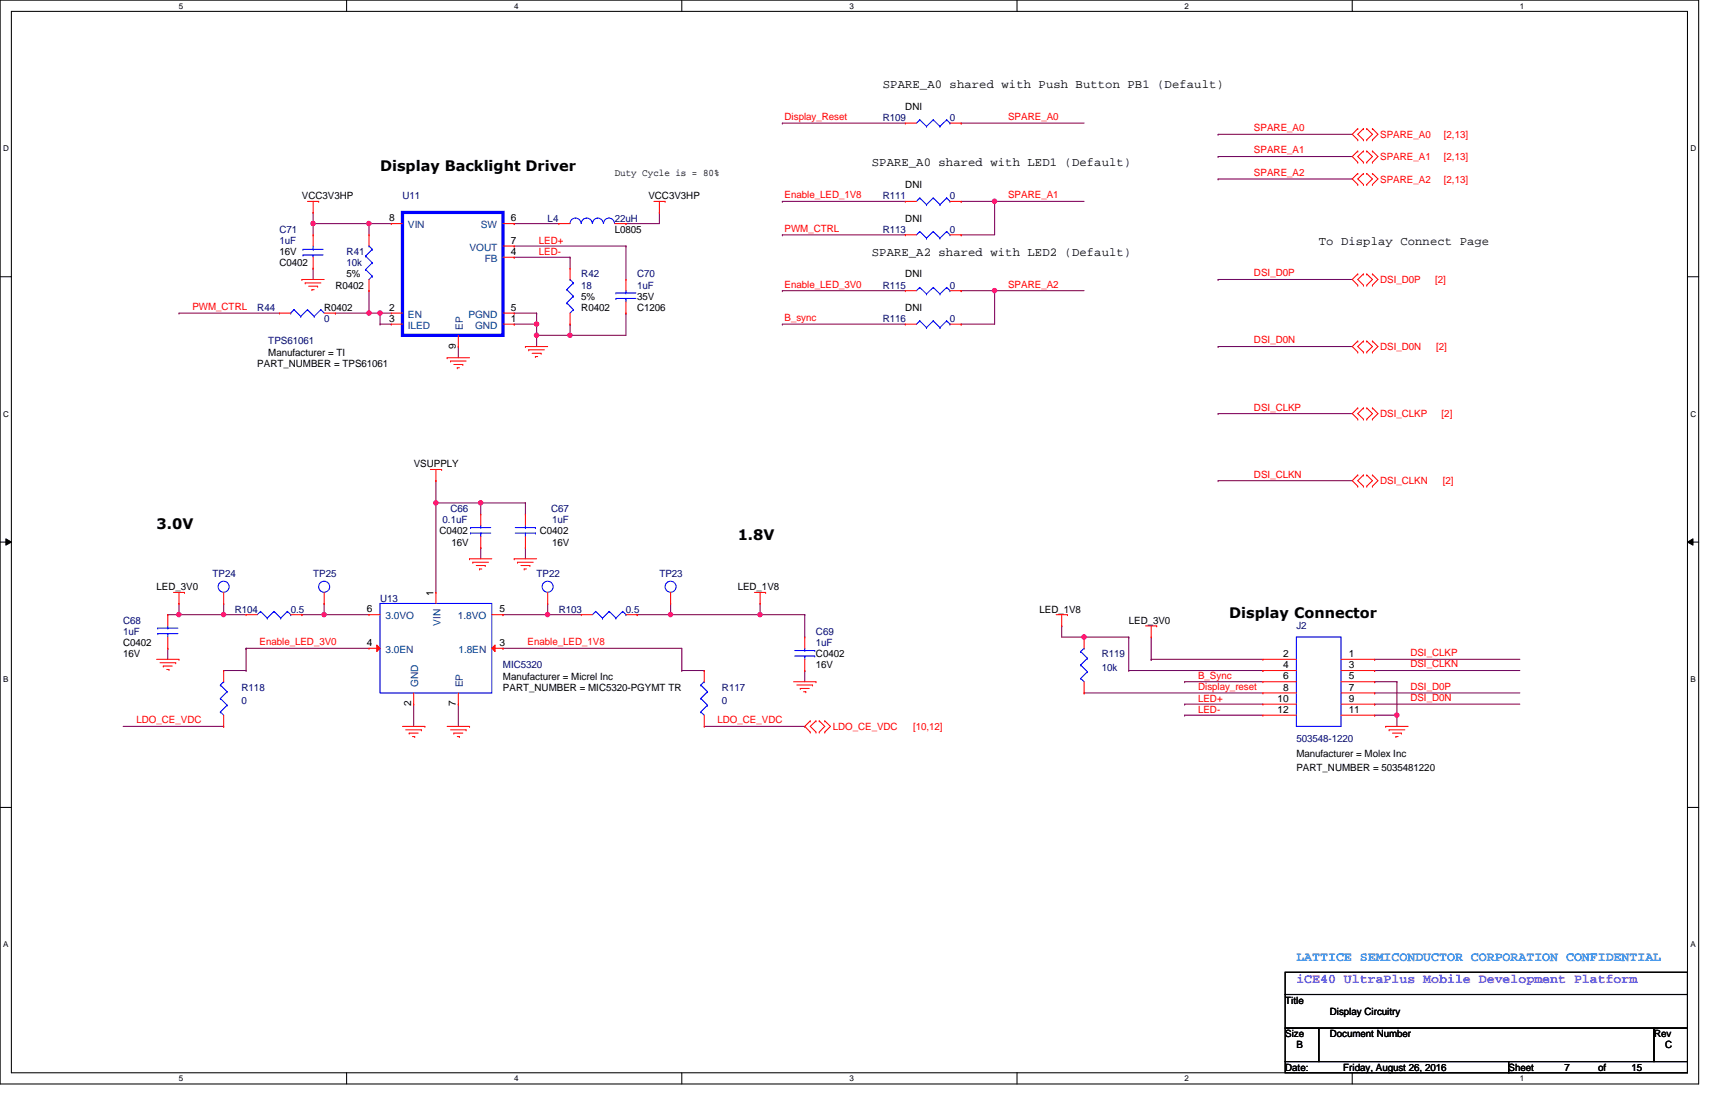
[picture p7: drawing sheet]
<svg xmlns="http://www.w3.org/2000/svg" width="420mm" height="269mm" viewBox="0 0 420 269" stroke-linecap="round" stroke-linejoin="round" font-family="sans-serif">
<defs><g id="words">
<g font-size="3.6">
<text x="93.3" y="42">Display Backlight Driver</text>
<text x="38.4" y="129.8">3.0V</text>
<text x="181.1" y="132.5">1.8V</text>
<text x="301.8" y="151.7">Display Connector</text>
</g>
<text font-size="3.3" fill="#0080ff" x="318.3" y="235.9">LATTICE SEMICONDUCTOR CORPORATION CONFIDENTIAL</text>
<text font-size="3.3" fill="#8000ff" x="318.3" y="241.4">iCE40 UltraPlus Mobile Development Platform</text>
<g font-size="3">
<text x="216.7" y="21.7">SPARE_A0 shared with Push Button PB1 (Default)</text>
<text x="214" y="40.9">SPARE_A0 shared with LED1 (Default)</text>
<text x="214" y="62.8">SPARE_A2 shared with LED2 (Default)</text>
<text x="323.8" y="60.1">To Display Connect Page</text>
</g>
<g font-size="2.5" fill="#f00">
<text x="192.6" y="29.5">Display_Reset</text>
<text x="247.5" y="29.5">SPARE_A0</text>
<text x="307.8" y="32.2">SPARE_A0</text>
<text x="338.8" y="33.8">SPARE_A0</text>
<text x="354.5" y="33.8">[2,13]</text>
<text x="307.8" y="37.7">SPARE_A1</text>
<text x="338.8" y="39.3">SPARE_A1</text>
<text x="354.5" y="39.3">[2,13]</text>
<text x="307.8" y="43.2">SPARE_A2</text>
<text x="338.8" y="44.8">SPARE_A2</text>
<text x="354.5" y="44.8">[2,13]</text>
<text x="192.6" y="48.7">Enable_LED_1V8</text>
<text x="247.5" y="48.7">SPARE_A1</text>
<text x="132.3" y="59.9">LED+</text>
<text x="192.6" y="56.9">PWM_CTRL</text>
<text x="132.3" y="62.6">LED-</text>
<text x="192.6" y="70.6">Enable_LED_3V0</text>
<text x="247.5" y="70.6">SPARE_A2</text>
<text x="307.8" y="67.9">DSI_D0P</text>
<text x="338.8" y="69.5">DSI_D0P</text>
<text x="352.3" y="69.5">[2]</text>
<text x="47.2" y="76.1">PWM_CTRL</text>
<text x="192.6" y="78.8">B_sync</text>
<text x="307.8" y="84.3">DSI_D0N</text>
<text x="338.8" y="86">DSI_D0N</text>
<text x="352.6" y="86">[2]</text>
<text x="307.8" y="100.8">DSI_CLKP</text>
<text x="338.8" y="102.4">DSI_CLKP</text>
<text x="353.9" y="102.4">[2]</text>
<text x="307.8" y="117.3">DSI_CLKN</text>
<text x="338.8" y="118.9">DSI_CLKN</text>
<text x="354.2" y="118.9">[2]</text>
<text x="63.7" y="158.4">Enable_LED_3V0</text>
<text x="129.5" y="158.4">Enable_LED_1V8</text>
<text x="346.2" y="161.1">DSI_CLKP</text>
<text x="294.1" y="166.6">B_Sync</text>
<text x="346.2" y="163.9">DSI_CLKN</text>
<text x="294.1" y="172.3">LED+</text>
<text x="294.1" y="169.4">Display_reset</text>
<text x="346.2" y="169.4">DSI_D0P</text>
<text x="346.2" y="172.1">DSI_D0N</text>
<text x="33.5" y="177.6">LDO_CE_VDC</text>
<text x="176.1" y="177.6">LDO_CE_VDC</text>
<text x="204.4" y="179.2">LDO_CE_VDC</text>
<text x="224.2" y="179.2">[10,12]</text>
<text x="294.1" y="175">LED-</text>
</g>
<g font-size="2.5" fill="#000080">
<text x="216.7" y="29.7">R109</text>
<text x="233.2" y="29.7">0</text>
<text x="98.8" y="48.9">U11</text>
<text x="216.7" y="48.9">R111</text>
<text x="233.2" y="48.9">0</text>
<text x="68.6" y="57.1">C71</text>
<text x="68.6" y="59.9">1uF</text>
<text x="134.5" y="54.4">L4</text>
<text x="150.9" y="54.4">22uH</text>
<text x="216.7" y="57.1">R113</text>
<text x="233.2" y="57.1">0</text>
<text x="85.1" y="62.7">R41</text>
<text x="85.1" y="65.4">10k</text>
<text x="142.7" y="68.1">R42</text>
<text x="142.7" y="70.9">18</text>
<text x="156.4" y="68.1">C70</text>
<text x="156.4" y="70.9">1uF</text>
<text x="216.7" y="70.9">R115</text>
<text x="233.2" y="70.9">0</text>
<text x="63.2" y="76.4">R44</text>
<text x="79.6" y="79.1">0</text>
<text x="216.7" y="79.1">R116</text>
<text x="233.2" y="79.1">0</text>
<text x="65.9" y="84.6">TPS61061</text>
<text x="110.6" y="125.7">C66</text>
<text x="135.3" y="125.7">C67</text>
<text x="108.7" y="128.5">0.1uF</text>
<text x="135.6" y="128.5">1uF</text>
<text x="52.2" y="141.6">TP24</text>
<text x="76.9" y="141.6">TP25</text>
<text x="131.7" y="141.6">TP22</text>
<text x="161.9" y="141.6">TP23</text>
<text x="93.3" y="147.7">U13</text>
<text x="30.2" y="153.2">C68</text>
<text x="30.2" y="155.9">1uF</text>
<text x="57.7" y="150.4">R104</text>
<text x="71.4" y="150.4">0.5</text>
<text x="137.2" y="150.4">R103</text>
<text x="153.7" y="150.4">0.5</text>
<text x="200.3" y="155.9">C69</text>
<text x="318.3" y="154.6">J2</text>
<text x="200.3" y="158.7">1uF</text>
<text x="270.5" y="161.4">R119</text>
<text x="123.5" y="164.1">MIC5320</text>
<text x="270.5" y="164.7">10k</text>
<text x="59.3" y="169.6">R118</text>
<text x="59.3" y="172.9">0</text>
<text x="177.2" y="169.6">R117</text>
<text x="177.2" y="172.9">0</text>
<text x="318.3" y="182.2">503548-1220</text>
</g>
<g font-size="2.5">
<text x="222.2" y="27">DNI</text>
<text x="150.9" y="43.1">Duty Cycle is = 80%</text>
<text x="222.2" y="46.2">DNI</text>
<text x="74.1" y="48.9">VCC3V3HP</text>
<text x="159.2" y="48.9">VCC3V3HP</text>
<text x="95.5" y="54.3">8</text>
<text x="125.4" y="54.3">6</text>
<text x="125.4" y="59.8">7</text>
<text x="150.9" y="57.1">L0805</text>
<text x="222.2" y="54.4">DNI</text>
<text x="68.6" y="62.7">16V</text>
<text x="68.6" y="65.4">C0402</text>
<text x="125.4" y="62.6">4</text>
<text x="82.3" y="70.9">R0402</text>
<text x="85.1" y="68.1">5%</text>
<text x="222.2" y="68.1">DNI</text>
<text x="79.6" y="76.4">R0402</text>
<text x="95.5" y="76.3">2</text>
<text x="125.4" y="76.3">5</text>
<text x="142.7" y="76.4">R0402</text>
<text x="142.7" y="73.6">5%</text>
<text x="156.4" y="73.6">35V</text>
<text x="156.4" y="76.4">C1206</text>
<text x="222.2" y="76.4">DNI</text>
<text x="95.5" y="79">3</text>
<text x="125.4" y="79">1</text>
<text x="65.9" y="87.3">Manufacturer = TI</text>
<text x="111.9" y="85.6" transform="rotate(-90 111.9 85.6)">9</text>
<text x="63.2" y="90.1">PART_NUMBER = TPS61061</text>
<text x="101.6" y="114.8">VSUPPLY</text>
<text x="107.9" y="131.2">C0402</text>
<text x="132.5" y="131.2">C0402</text>
<text x="110.9" y="134">16V</text>
<text x="135.6" y="134">16V</text>
<text x="38.4" y="144.9">LED_3V0</text>
<text x="106.4" y="146.3" transform="rotate(-90 106.4 146.3)">1</text>
<text x="181.1" y="144.9">LED_1V8</text>
<text x="90" y="150.3">6</text>
<text x="122.6" y="150.3">5</text>
<text x="255.2" y="150.4">LED_1V8</text>
<text x="277.1" y="153.2">LED_3V0</text>
<text x="30.2" y="158.7">C0402</text>
<text x="30.2" y="161.4">16V</text>
<text x="90" y="158.6">4</text>
<text x="122.6" y="158.6">3</text>
<text x="200.3" y="161.4">C0402</text>
<text x="315" y="161.3">2</text>
<text x="331.1" y="161.3">1</text>
<text x="123.5" y="166.9">Manufacturer = Micrel Inc</text>
<text x="200.3" y="164.1">16V</text>
<text x="315" y="164">4</text>
<text x="315" y="166.8">6</text>
<text x="331.1" y="164">3</text>
<text x="331.1" y="166.8">5</text>
<text x="101" y="173.4" transform="rotate(-90 101 173.4)">2</text>
<text x="111.9" y="173.4" transform="rotate(-90 111.9 173.4)">7</text>
<text x="123.5" y="169.6">PART_NUMBER = MIC5320-PGYMT TR</text>
<text x="313.6" y="172.3">10</text>
<text x="315" y="169.5">8</text>
<text x="331.1" y="169.5">7</text>
<text x="331.1" y="172.3">9</text>
<text x="313.6" y="175">12</text>
<text x="331.1" y="175">11</text>
<text x="318.3" y="185.8">Manufacturer = Molex Inc</text>
<text x="318.3" y="189.4">PART_NUMBER = 5035481220</text>
<text x="315.5" y="246.4">Title</text>
<text x="326.5" y="249.2">Display Circuitry</text>
<text x="315.5" y="254.7">Size</text>
<text x="318.3" y="257.4">B</text>
<text x="326.5" y="254.7">Document Number</text>
<text x="406.1" y="254.7">Rev</text>
<text x="408.8" y="257.4">C</text>
<text x="315.5" y="262.9">Date:</text>
<text x="329.8" y="262.9">Friday, August 26, 2016</text>
<text x="370.4" y="262.9">Sheet</text>
<text x="384.1" y="262.9">7</text>
<text x="392.3" y="262.9">of</text>
<text x="400.6" y="262.9">15</text>
</g>
<g font-size="2.5" fill="#004080">
<text x="100.2" y="56">VIN</text>
<text x="118" y="56">SW</text>
<text x="115.3" y="61.6">VOUT</text>
<text x="119" y="64.3">FB</text>
<text x="100.2" y="80.7">ILED</text>
<text x="100.2" y="78">EN</text>
<text x="113.7" y="81" transform="rotate(-90 113.7 81)">EP</text>
<text x="115" y="78">PGND</text>
<text x="116.7" y="80.7">GND</text>
<text x="94.7" y="152.1">3.0VO</text>
<text x="108.2" y="153.7" transform="rotate(-90 108.2 153.7)">VIN</text>
<text x="112.4" y="152.1">1.8VO</text>
<text x="94.7" y="160.3">3.0EN</text>
<text x="112.6" y="160.3">1.8EN</text>
<text x="102.7" y="168.8" transform="rotate(-90 102.7 168.8)">GND</text>
<text x="113.7" y="168.8" transform="rotate(-90 113.7 168.8)">EP</text>
</g>
<g font-size="2">
<text x="43.9" y="2.1">5</text>
<text x="126.2" y="2.1">4</text>
<text x="208.5" y="2.1">3</text>
<text x="290.8" y="2.1">2</text>
<text x="373.1" y="2.1">1</text>
<text x=".8" y="37.1">D</text>
<text x="415" y="37.1">D</text>
<text x=".8" y="102.3">C</text>
<text x="415" y="102.3">C</text>
<text x=".8" y="167.4">B</text>
<text x="415" y="167.4">B</text>
<text x=".8" y="232.6">A</text>
<text x="415" y="232.6">A</text>
<text x="43.9" y="265.5">5</text>
<text x="126.2" y="265.5">4</text>
<text x="208.5" y="265.5">3</text>
<text x="290.8" y="265.5">2</text>
<text x="373.1" y="265.5">1</text>
</g>
</g></defs>
<path d="M0 0h417v266.1h-417zM2.8 2.8h411.5v260.6h-411.5z" fill="none" stroke="#000" stroke-width=".25"/>
<g fill="#fff">
<path d="M43.9 .3h1.1v2.2h-1.1z"/>
<path d="M43.9 263.7h1.1v2.2h-1.1z"/>
</g>
<path d="M85.1 0v2.8M85.1 263.4v2.7" fill="none" stroke="#000" stroke-width=".25"/>
<g fill="#fff">
<path d="M126.2 .3h1.1v2.2h-1.1z"/>
<path d="M126.2 263.7h1.1v2.2h-1.1z"/>
</g>
<path d="M167.4 0v2.8M167.4 263.4v2.7" fill="none" stroke="#000" stroke-width=".25"/>
<g fill="#fff">
<path d="M208.5 .3h1.1v2.2h-1.1z"/>
<path d="M208.5 263.7h1.1v2.2h-1.1z"/>
</g>
<path d="M249.7 0v2.8M249.7 263.4v2.7" fill="none" stroke="#000" stroke-width=".25"/>
<g fill="#fff">
<path d="M290.8 .3h1.1v2.2h-1.1z"/>
<path d="M290.8 263.7h1.1v2.2h-1.1z"/>
</g>
<path d="M332 0v2.8M332 263.4v2.7" fill="none" stroke="#000" stroke-width=".25"/>
<g fill="#fff">
<path d="M373.1 .3h1.1v2.2h-1.1z"/>
<path d="M373.1 263.7h1.1v2.2h-1.1z"/>
<path d="M.8 35.3h1.4v2.2h-1.4z"/>
<path d="M415 35.3h1.4v2.2h-1.4z"/>
<path d="M.8 100.5h1.4v2.2h-1.4z"/>
<path d="M415 100.5h1.4v2.2h-1.4z"/>
</g>
<path d="M0 67.9h2.8M414.3 67.9h2.7" fill="none" stroke="#000" stroke-width=".25"/>
<g fill="#fff">
<path d="M.8 165.7h1.3v2.2h-1.3z"/>
<path d="M415 165.7h1.3v2.2h-1.3z"/>
</g>
<path d="M0 133.1h2.8M1.4 132.3l1.4 .8-1.4 .8zM414.3 133.1l1.3-.8v1.6zM414.3 133.1h2.7" fill="none" stroke="#000" stroke-width=".25"/>
<path d="M1.4 132.3l1.4 .8-1.4 .8zM414.3 133.1l1.3-.8v1.6z" fill="#000"/>
<g fill="#fff">
<path d="M.8 230.8h1.3v2.2h-1.3z"/>
<path d="M415 230.8h1.3v2.2h-1.3z"/>
</g>
<path d="M0 198.2h2.8M414.3 198.2h2.7" fill="none" stroke="#000" stroke-width=".25"/>
<path d="M337.5 161.9h.1M337.5 164.6h.1M337.5 167.4h.1M337.5 161.9h35.6M337.5 164.6h35.6M337.5 167.4h5.4M342.9 167.4h.1M342.9 167.4v8.2" fill="none" stroke="#800040" stroke-width=".25"/>
<circle cx="342.9" cy="175.6" r=".54" fill="#f0f"/>
<circle cx="342.9" cy="175.6" r=".54" fill="none" stroke="#f0f" stroke-width=".25"/>
<g fill="none" stroke="#800040" stroke-width=".25">
<path d="M41.2 159.2h.1M41.2 159.2v2.7M43.9 148.2h.1M43.9 150.9h.1M43.9 148.2v2.7M43.9 150.9h11M186.6 148.2h.1M186.6 148.2v2.7M266.1 170.1h.1M266.1 170.1h43.9M282.6 161.9h.1M282.6 161.9h27.4"/>
<path d="M290.8 167.4h.1M290.8 172.9h.1M290.8 175.6h.1M290.8 172.9h19.2M290.8 175.6h19.2M290.8 167.4h19.2M337.5 170.1h.1M337.5 172.9h.1M337.5 175.6h.1M337.5 170.1h35.6M337.5 172.9h35.6M337.5 175.6h5.4"/>
<path d="M342.9 175.6h.1M342.9 175.6v2.8"/>
</g>
<circle cx="54.9" cy="150.9" r=".54" fill="#f0f"/>
<circle cx="54.9" cy="150.9" r=".54" fill="none" stroke="#f0f" stroke-width=".25"/>
<circle cx="43.9" cy="150.9" r=".54" fill="#f0f"/>
<circle cx="43.9" cy="150.9" r=".54" fill="none" stroke="#f0f" stroke-width=".25"/>
<path d="M118 123.5h.1M118 123.5v2.7M123.5 150.9h.1M123.5 150.9h11" fill="none" stroke="#800040" stroke-width=".25"/>
<circle cx="118" cy="123.5" r=".54" fill="#f0f"/>
<circle cx="118" cy="123.5" r=".54" fill="none" stroke="#f0f" stroke-width=".25"/>
<g fill="none" stroke="#800040" stroke-width=".25">
<path d="M107 123.5h.1M107 123.5h11M118 134.5h.1M118 134.5v2.7M60.4 159.2h.1M60.4 159.2h30.2M123.5 159.2h.1M123.5 159.2h43.9M134.5 150.9h.1M134.5 148.2h.1M134.5 150.9h8.2M134.5 148.2v2.7"/>
<path d="M186.6 150.9h.1M186.6 150.9h11M197.6 150.9h.1M197.6 150.9v5.5M101.6 172.9h.1M101.6 172.9v5.5M112.5 172.9h.1M112.5 172.9v5.5"/>
</g>
<circle cx="134.4" cy="150.9" r=".54" fill="#f0f"/>
<circle cx="134.4" cy="150.9" r=".54" fill="none" stroke="#f0f" stroke-width=".25"/>
<path d="M156.4 150.9h.1M156.4 150.9h8.2" fill="none" stroke="#800040" stroke-width=".25"/>
<circle cx="164.6" cy="150.9" r=".54" fill="#f0f"/>
<circle cx="164.6" cy="150.9" r=".54" fill="none" stroke="#f0f" stroke-width=".25"/>
<path d="M164.6 150.9h.1M164.6 150.9h22" fill="none" stroke="#800040" stroke-width=".25"/>
<circle cx="186.6" cy="150.9" r=".54" fill="#f0f"/>
<circle cx="186.6" cy="150.9" r=".54" fill="none" stroke="#f0f" stroke-width=".25"/>
<path d="M74.1 150.9h.1M79.6 148.2h.1M79.6 148.2v2.7h-5.5" fill="none" stroke="#800040" stroke-width=".25"/>
<circle cx="79.6" cy="150.9" r=".54" fill="#f0f"/>
<circle cx="79.6" cy="150.9" r=".54" fill="none" stroke="#f0f" stroke-width=".25"/>
<g fill="none" stroke="#800040" stroke-width=".25">
<path d="M107 118h.1M107 118v27.5M107 123.5h.1M118 123.5h.1M118 123.5h11M129 123.5h.1M129 134.5h.1M129 123.5v2.7M129 134.5v2.7M54.9 148.2h.1M54.9 150.9h.1M54.9 150.9h5.5"/>
<path d="M54.9 148.2v2.7M79.6 150.9h.1M79.6 150.9h11M164.6 148.2h.1M164.6 148.2v2.7"/>
</g>
<circle cx="107" cy="123.5" r=".54" fill="#f0f"/>
<circle cx="107" cy="123.5" r=".54" fill="none" stroke="#f0f" stroke-width=".25"/>
<g fill="none" stroke="#800040" stroke-width=".25">
<path d="M76.9 52.2h.1M76.9 52.2v2.7M126.2 54.9h.1M126.2 54.9h11M153.7 54.9h.1M161.9 52.2h.1M161.9 52.2v2.7h-8.2M43.9 76.9h.1M43.9 76.9h24.7M90.6 76.9h.1M90.6 76.9h2.7M126.2 60.4h.1"/>
<path d="M126.2 63.2h.1M126.2 60.4h27.5M126.2 63.2h13.8M140 63.2h.1M140 79.6h.1M140 63.2v2.7M140 79.6v2.7h-8.3M153.7 76.9h.1M153.7 76.9v5.4M131.7 82.3h.1"/>
</g>
<circle cx="139.9" cy="82.3" r=".54" fill="#f0f"/>
<circle cx="139.9" cy="82.3" r=".54" fill="none" stroke="#f0f" stroke-width=".25"/>
<path d="M76.9 54.9h.1M76.9 54.9v2.8M76.9 65.9h.1M76.9 65.9v2.7M153.7 60.4h.1M153.7 60.4v8.2M131.7 82.3h.1M131.7 82.3v2.8" fill="none" stroke="#800040" stroke-width=".25"/>
<circle cx="76.8" cy="54.9" r=".54" fill="#f0f"/>
<circle cx="76.8" cy="54.9" r=".54" fill="none" stroke="#f0f" stroke-width=".25"/>
<path d="M131.7 79.6h.1M131.7 79.6v2.7M112.5 85.1h.1M112.5 85.1v2.7" fill="none" stroke="#800040" stroke-width=".25"/>
<circle cx="131.7" cy="82.3" r=".54" fill="#f0f"/>
<circle cx="131.7" cy="82.3" r=".54" fill="none" stroke="#f0f" stroke-width=".25"/>
<path d="M126.2 76.9h.1M126.2 79.6h.1M126.2 76.9h5.5M131.7 76.9h.1M131.7 76.9v2.7h-5.5" fill="none" stroke="#800040" stroke-width=".25"/>
<circle cx="131.7" cy="79.6" r=".54" fill="#f0f"/>
<circle cx="131.7" cy="79.6" r=".54" fill="none" stroke="#f0f" stroke-width=".25"/>
<path d="M93.3 76.9h.1M93.3 76.9h2.8M140 82.3h.1M140 82.3h13.7" fill="none" stroke="#800040" stroke-width=".25"/>
<circle cx="93.3" cy="76.9" r=".54" fill="#f0f"/>
<circle cx="93.3" cy="76.9" r=".54" fill="none" stroke="#f0f" stroke-width=".25"/>
<path d="M76.9 54.9h.1M76.9 54.9h19.2M90.6 54.9h.1M90.6 54.9v2.8M90.6 71.4h.1M90.6 71.4v5.5M93.3 76.9h.1M93.3 79.6h.1M93.3 76.9v2.7M93.3 79.6h2.8" fill="none" stroke="#800040" stroke-width=".25"/>
<circle cx="90.6" cy="54.9" r=".54" fill="#f0f"/>
<circle cx="90.6" cy="54.9" r=".54" fill="none" stroke="#f0f" stroke-width=".25"/>
<g fill="none" stroke="#800040" stroke-width=".25">
<path d="M192.1 30.2h.1M192.1 30.2h30.1M236 30.2h.1M236 30.2h30.1M299 33h.1M299 38.4h.1M299 33h33M299 38.4h33M192.1 49.4h.1M192.1 49.4h30.1M299 43.9h.1M299 43.9h33"/>
<path d="M244.2 71.4h.1M244.2 71.4h21.9M299 68.6h.1M299 68.6h33M299 85.1h.1M299 85.1h33M299 118h.1M299 101.6h.1M299 118h33M299 101.6h33"/>
</g>
<circle cx="244.2" cy="71.3" r=".54" fill="#f0f"/>
<circle cx="244.2" cy="71.3" r=".54" fill="none" stroke="#f0f" stroke-width=".25"/>
<g fill="none" stroke="#800040" stroke-width=".25">
<path d="M192.1 57.7h.1M192.1 57.7h30.1M236 57.7h.1M244.2 49.4h.1M244.2 49.4v8.3h-8.2M244.2 49.4h21.9M192.1 71.4h.1M192.1 79.6h.1M192.1 71.4h30.1M192.1 79.6h30.1M236 79.6h.1M244.2 71.4h.1"/>
<path d="M244.2 71.4v8.2h-8.2M282.6 156.4v5.5M282.6 161.9h.1"/>
</g>
<circle cx="244.2" cy="49.4" r=".54" fill="#f0f"/>
<circle cx="244.2" cy="49.4" r=".54" fill="none" stroke="#f0f" stroke-width=".25"/>
<g fill="none" stroke="#800040" stroke-width=".25">
<path d="M41.2 150.9h.1M41.2 150.9h2.7M60.4 159.2h.1M60.4 159.2v5.4M167.4 159.2v5.4M260.6 153.7h.1M260.6 153.7v2.7h5.5M266.1 156.4h.1M167.4 164.6h.1M167.4 164.6h5.5M172.9 164.6h.1M197.6 164.6h.1"/>
<path d="M197.6 164.6v2.8"/>
</g>
<circle cx="266.1" cy="156.4" r=".54" fill="#f0f"/>
<circle cx="266.1" cy="156.4" r=".54" fill="none" stroke="#f0f" stroke-width=".25"/>
<path d="M236 49.4h.1M236 49.4h8.2M82.3 76.9h.1M82.3 76.9h8.3M236 71.4h.1M236 71.4h8.2M266.1 156.4h11M277.1 156.4h.1M277.1 156.4v8.2M277.1 164.6h.1M277.1 164.6h32.9M310 164.6h.1" fill="none" stroke="#800040" stroke-width=".25"/>
<circle cx="90.6" cy="76.9" r=".54" fill="#f0f"/>
<circle cx="90.6" cy="76.9" r=".54" fill="none" stroke="#f0f" stroke-width=".25"/>
<path d="M30.2 178.4h24.7M54.9 178.4h.1M54.9 164.6h5.5M60.4 164.6h.1M172.9 178.4h24.7M197.6 178.4h.1" fill="none" stroke="#800040" stroke-width=".25"/>
<g fill="none" stroke="#f00" stroke-width=".25">
<path d="M222.2 30.2h.1M222.2 30.2h2.8M233.2 30.2h2.8M236 30.2h.1M333.3 37.1h.1M333.3 39.8h.1M333.3 31.6h.1M333.3 34.3h.1M333.3 37.1l-1.3 1.3 1.3 1.4M333.3 31.6l-1.3 1.4 1.3 1.3M334.7 39.8h.1M334.7 37.1h.1"/>
<path d="M334.7 34.3h.1M334.7 31.6h.1M334.7 37.1l-1.4 1.3 1.4 1.4M334.7 31.6l-1.4 1.4 1.4 1.3M335.5 39.8h.1M335.5 37.1h.1M335.5 34.3h.1M335.5 31.6h.1M335.5 37.1l1.4 1.3-1.4 1.4M335.5 31.6l1.4 1.4-1.4 1.3M336.9 37.1h.1M336.9 39.8h.1"/>
<path d="M336.9 31.6h.1M336.9 34.3h.1M336.9 37.1l1.4 1.3-1.4 1.4M336.9 31.6l1.4 1.4-1.4 1.3M75.5 49.4h2.7M76.9 52.2h.1M76.9 57.7h.1M76.9 49.4v2.8M76.9 57.7v2.7M78.2 49.4h.1M90.6 57.7h.1M90.6 57.7v2.7"/>
<path d="M96.1 54.9h.1M96.1 54.9h2.7M123.5 54.9h2.7M126.2 54.9h.1M137.2 54.9h.1M137.2 54.9h2.8M150.9 54.9h2.8M153.7 54.9h.1M160.5 49.4h2.8M161.9 52.2h.1M161.9 49.4v2.8M163.3 49.4h.1"/>
<path d="M222.2 57.7h.1M222.2 57.7h2.8M233.2 57.7h2.8M236 57.7h.1M333.3 42.6h.1M333.3 45.3h.1M333.3 42.6l-1.3 1.3 1.3 1.4M334.7 45.3h.1M334.7 42.6h.1M334.7 42.6l-1.4 1.3 1.4 1.4M335.5 45.3h.1M335.5 42.6h.1"/>
<path d="M335.5 42.6l1.4 1.3-1.4 1.4M336.9 42.6h.1M336.9 45.3h.1M336.9 42.6l1.4 1.3-1.4 1.4M74.1 68.6h.1M74.1 68.6h5.5M74.9 69.5h.1M74.9 69.5h3.9M75.8 70.3h2.2M76.6 71.1h.1M76.6 71.1h.5M76.9 65.9h.1"/>
<path d="M76.9 63.2v2.7M78 70.3h.1M90.6 71.4h.1M90.6 68.6v2.8M96.1 79.6h.1M96.1 76.9h.1M96.1 79.6h2.7M96.1 76.9h2.7M123.5 79.6h2.7M123.5 63.2h2.7M123.5 60.4h2.7M123.5 76.9h2.7"/>
<path d="M126.2 79.6h.1M126.2 63.2h.1M126.2 60.4h.1M126.2 76.9h.1M140 79.6h.1M140 65.9h.1M140 65.9v2.7M140 76.9v2.7M153.7 68.6h.1M153.7 76.9h.1M153.7 68.6v2.8M153.7 74.1v2.8"/>
<path d="M222.2 71.4h.1M222.2 71.4h2.8M233.2 71.4h2.8M236 71.4h.1M333.3 67.3h.1M333.3 70h.1M333.3 67.3l-1.3 1.3 1.3 1.4M334.7 70h.1M334.7 67.3h.1M334.7 67.3l-1.4 1.3 1.4 1.4M335.5 70h.1M335.5 67.3h.1"/>
<path d="M335.5 67.3l1.4 1.3-1.4 1.4M336.9 67.3h.1M336.9 70h.1M336.9 67.3l1.4 1.3-1.4 1.4M109.8 87.8h.1M109.8 87.8h5.5M110.6 88.6h.1M110.6 88.6h3.8M111.4 89.5h2.2M112.3 90.3h.1M112.3 90.3h.5M112.5 85.1h.1"/>
<path d="M112.5 82.3v2.8M113.6 89.5h.1M129 85.1h.1M129 85.1h5.5M129.8 85.9h.1M129.8 85.9h3.8M130.6 86.7h2.2M131.4 87.5h.1M131.4 87.5h.6M132.8 86.7h.1M333.3 83.7h.1M333.3 86.4h.1"/>
<path d="M333.3 83.7l-1.3 1.4 1.3 1.3M334.7 86.4h.1M334.7 83.7h.1M334.7 83.7l-1.4 1.4 1.4 1.3M335.5 86.4h.1M335.5 83.7h.1M335.5 83.7l1.4 1.4-1.4 1.3M336.9 83.7h.1M336.9 86.4h.1M336.9 83.7l1.4 1.4-1.4 1.3M105.7 115.3h2.7M107 118h.1"/>
<path d="M107 115.3v2.7M108.4 115.3h.1M333.3 100.2h.1M333.3 102.9h.1M333.3 116.6h.1M333.3 119.4h.1M333.3 100.2l-1.3 1.4 1.3 1.3M333.3 116.6l-1.3 1.4 1.3 1.4M334.7 102.9h.1M334.7 100.2h.1M334.7 119.4h.1M334.7 116.6h.1"/>
<path d="M334.7 100.2l-1.4 1.4 1.4 1.3M334.7 116.6l-1.4 1.4 1.4 1.4M335.5 102.9h.1M335.5 100.2h.1M335.5 119.4h.1M335.5 116.6h.1M335.5 100.2l1.4 1.4-1.4 1.3M335.5 116.6l1.4 1.4-1.4 1.4M336.9 100.2h.1M336.9 102.9h.1M336.9 116.6h.1M336.9 119.4h.1"/>
<path d="M336.9 100.2l1.4 1.4-1.4 1.3M336.9 116.6l1.4 1.4-1.4 1.4M115.3 137.2h.1M115.3 137.2h5.4M116.1 138h.1M116.1 138h3.8M116.9 138.9h2.2M117.7 139.7h.1M117.7 139.7h.6M118 126.2h.1M118 134.5h.1M118 126.2v2.8"/>
<path d="M118 131.7v2.8M119.1 138.9h.1M126.2 137.2h.1M126.2 137.2h5.5M127 138h.1M127 138h3.9M127.9 138.9h2.2M128.7 139.7h.1M128.7 139.7h.5M129 126.2h.1M129 134.5h.1M129 126.2v2.8"/>
<path d="M129 131.7v2.8M130.1 138.9h.1M41.2 150.9h.1M41.2 159.2h.1M41.2 150.9v2.8M41.2 156.4v2.8M42.6 145.5h2.7M43.9 148.2h.1M43.9 145.5v2.7M45.3 145.5h.1M54.9 148.2h.1M54.9 145.5v2.7"/>
<path d="M60.4 150.9h.1M60.4 150.9h2.8M71.4 150.9h2.7M74.1 150.9h.1M79.6 148.2h.1M79.6 145.5v2.7M90.6 150.9h.1M90.6 150.9h2.7M134.5 148.2h.1M134.5 145.5v2.7M142.7 150.9h.1M142.7 150.9h2.8"/>
<path d="M153.7 150.9h2.7M156.4 150.9h.1M164.6 148.2h.1M164.6 145.5v2.7M185.2 145.5h2.8M186.6 148.2h.1M186.6 145.5v2.7M188 145.5h.1M197.6 156.4h.1M197.6 156.4v2.8M259.3 150.9h2.7M260.6 153.7h.1"/>
<path d="M260.6 150.9v2.8M262 150.9h.1M266.1 156.4h.1M266.1 156.4v2.8M281.2 153.7h2.8M282.6 156.4h.1M282.6 153.7v2.7M284 153.7h.1M38.4 161.9h5.5M39.3 162.7h3.8M40.1 163.5h.1M40.1 163.5h2.2"/>
<path d="M40.9 164.4h.6M41.5 164.4h.1M43.1 162.7h.1M43.9 161.9h.1M98.8 178.4h5.5M99.6 179.2h3.9M103.5 179.2h.1M104.3 178.4h.1M109.8 178.4h5.5M110.6 179.2h3.8M114.4 179.2h.1M115.3 178.4h.1"/>
<path d="M172.9 178.4h.1M172.9 164.6h.1M172.9 164.6v2.8M172.9 175.6v2.8M194.8 167.4h5.5M195.6 168.2h3.9M196.5 169h.1M196.5 169h2.2M197.3 169.8h.5M197.6 164.6h.1M197.6 161.9v2.7M197.8 169.8h.1"/>
<path d="M198.9 177h.1M198.9 179.7h.1M198.9 177l-1.3 1.4 1.3 1.3M199.5 168.2h.1M200.3 167.4h.1M200.3 179.7h.1M200.3 177h.1M200.3 177l-1.4 1.4 1.4 1.3M201.1 179.7h.1M201.1 177h.1M201.1 177l1.4 1.4-1.4 1.3M202.5 177h.1"/>
<path d="M202.5 179.7h.1M202.5 177l1.4 1.4-1.4 1.3M266.1 170.1h.1M266.1 167.4v2.7M310 161.9h.1M310 164.6h.1M310 167.4h.1M310 170.1h.1M310 172.9h.1M310 175.6h.1M310 161.9h8.3M310 167.4h8.3"/>
<path d="M310 164.6h8.3M310 170.1h8.3M310 172.9h8.3M310 175.6h8.3M329.2 161.9h8.3M329.2 167.4h8.3M329.2 164.6h8.3M329.2 170.1h8.3M329.2 172.9h8.3M329.2 175.6h8.3M337.5 161.9h.1M337.5 164.6h.1"/>
<path d="M337.5 167.4h.1M337.5 170.1h.1M337.5 172.9h.1M337.5 175.6h.1M340.2 178.4h.1M340.2 178.4h5.5M341 179.2h.1M341 179.2h3.9M100.5 180h.1M100.5 180h2.2M101.3 180.8h.5M101.8 180.8h.1"/>
<path d="M111.4 180h.1M111.4 180h2.2M112.3 180.8h.5M112.8 180.8h.1M341.8 180h2.2M342.7 180.8h.1M342.7 180.8h.5M344 180h.1"/>
</g>
<path d="M315.5 238.7h98.8v5.5h-98.8zM315.5 244.2h98.8v8.2h-98.8zM315.5 252.4h8.3v8.2h-8.3zM323.8 252.4h82.3v8.2h-82.3zM406.1 252.4h8.2v8.2h-8.2zM315.5 260.6h54.9v2.8h-54.9zM370.4 260.6h43.9v2.8h-43.9z" fill="none" stroke="#000" stroke-width=".25"/>
<g fill="none" stroke="#00f" stroke-width=".25">
<path d="M225.8 29.4h.1M225.8 29.4l-.8 .8M225.8 29.4l1.7 1.6M227.5 31h.1M229.1 29.4h.1M229.1 29.4l-1.6 1.6M229.1 29.4l1.7 1.6M230.8 31h.1M232.4 29.4h.1M232.4 29.4l-1.6 1.6M232.4 29.4l.8 .8M233.2 30.2h.1"/>
<path d="M140 54.9a1.36 1.36 0 0 1 1.3-1.3 1.36 1.36 0 0 1 1.4 1.3M142.7 54.9a1.36 1.36 0 0 1 1.4-1.3 1.36 1.36 0 0 1 1.3 1.3M145.5 54.9a1.33 1.33 0 0 1 1.3-1.3 1.33 1.33 0 0 1 1.3 1.3M148.2 54.9a1.36 1.36 0 0 1 1.3-1.3 1.36 1.36 0 0 1 1.4 1.3M225.8 56.9h.1M225.8 56.9l-.8 .8M225.8 56.9l1.7 1.6M227.5 58.5h.1M229.1 56.9h.1M229.1 56.9l-1.6 1.6M229.1 56.9l1.7 1.6M230.8 58.5h.1"/>
<path d="M232.4 56.9h.1M232.4 56.9l-1.6 1.6M232.4 56.9l.8 .8M233.2 57.7h.1M74.4 61.2h.1M74.4 62.6h.1M74.4 61.2h4.9M74.4 62.6h4.9M76.9 62.6h.1M76.9 61.2h.1M76.9 60.4v.8M76.9 62.6v.6"/>
<path d="M89.7 66.2h.1M89.7 62.9h.1M89.7 66.2l1.7 1.6M89.7 62.9l1.7 1.6M90.6 60.4h.1M90.6 60.4l.8 .8M91.4 67.8h.1M91.4 64.5h.1M91.4 61.2h.1M91.4 67.8l-.8 .8M91.4 64.5l-1.7 1.7M91.4 61.2l-1.7 1.7"/>
<path d="M139.1 74.4h.1M139.1 71.1h.1M139.1 74.4l1.7 1.6M139.1 71.1l1.7 1.6M140 68.6h.1M140 68.6l.8 .9M140.8 76h.1M140.8 72.7h.1M140.8 69.5h.1M140.8 76l-.8 .9M140.8 72.7l-1.7 1.7M140.8 69.5l-1.7 1.6"/>
<path d="M151.2 73.3h.1M151.2 71.9h.1M151.2 73.3h4.9M151.2 71.9h4.9M153.7 71.9h.1M153.7 73.3h.1M153.7 71.4v.5M153.7 73.3v.8M225.8 70.6h.1M225.8 70.6l-.8 .8M225.8 70.6l1.7 1.6M227.5 72.2h.1"/>
<path d="M229.1 70.6h.1M229.1 70.6l-1.6 1.6M229.1 70.6l1.7 1.6M230.8 72.2h.1M232.4 70.6h.1M232.4 70.6l-1.6 1.6M232.4 70.6l.8 .8M233.2 71.4h.1M115.5 130.9h.1M115.5 129.5h.1M115.5 130.9h5M115.5 129.5h5"/>
<path d="M118 129.5h.1M118 130.9h.1M118 129v.5M118 130.9v.8M126.5 130.9h4.9M126.5 129.5h4.9M129 129.5h.1M129 130.9h.1M129 129v.5M129 130.9v.8M131.4 130.9h.1M131.4 129.5h.1"/>
<path d="M38.7 155.6h.1M38.7 154.2h.1M38.7 155.6h5M38.7 154.2h5M41.2 154.2h.1M41.2 155.6h.1M41.2 153.7v.5M41.2 155.6v.8M64 150.1h.1M64 150.1l-.8 .8M64 150.1l1.6 1.7M65.6 151.8h.1"/>
<path d="M67.3 150.1h.1M67.3 150.1l-1.7 1.7M67.3 150.1l1.6 1.7M68.9 151.8h.1M70.6 150.1h.1M70.6 150.1l-1.7 1.7M70.6 150.1l.8 .8M71.4 150.9h.1M93.3 148.2h27.4v21.9h-27.4zM146.3 150.1h.1M146.3 150.1l-.8 .8M146.3 150.1l1.6 1.7"/>
<path d="M147.9 151.8h.1M149.6 150.1h.1M149.6 150.1l-1.7 1.7M149.6 150.1l1.6 1.7M151.2 151.8h.1M152.9 150.1h.1M152.9 150.1l-1.7 1.7M152.9 150.1l.8 .8M153.7 150.9h.1M195.1 159.7h4.9M197.6 159.7h.1M197.6 159.2v.5"/>
<path d="M200 159.7h.1M265.3 160h.1M265.3 160l1.7 1.6M266.1 159.2h.1M266.1 159.2l-.8 .8M318.3 156.4h10.9v22h-10.9zM172 174.8h.1M172 171.5h.1M172 168.2h.1M172 174.8l.9 .8M172 171.5l1.7 1.6M172 168.2l1.7 1.6"/>
<path d="M172.9 167.4h.1M172.9 167.4l-.9 .8M173.7 173.1h.1M173.7 169.8h.1M173.7 173.1l-1.7 1.7M173.7 169.8l-1.7 1.7M195.1 161.1h4.9M197.6 161.1h.1M197.6 161.1v.8M200 161.1h.1M265.3 166.6h.1M265.3 163.3h.1"/>
<path d="M265.3 166.6l.8 .8M265.3 163.3l1.7 1.6M267 164.9h.1M267 161.6h.1M267 164.9l-1.7 1.7M267 161.6l-1.7 1.7"/>
<circle cx="54.9" cy="144.1" r="1.35"/>
<circle cx="79.6" cy="144.1" r="1.35"/>
<circle cx="134.5" cy="144.1" r="1.35"/>
<circle cx="164.6" cy="144.1" r="1.35"/>
</g>
<path d="M98.8 52.2h24.7v30.1h-24.7z" fill="none" stroke="#00f" stroke-width=".8"/>
<path d="M92.5 158.4l.8 .8-.8 .8z" fill="#f00"/>
<path d="M90.6 159.2h.1M90.6 159.2h2.7M92.5 158.4l.8 .8-.8 .8z" fill="none" stroke="#f00" stroke-width=".25"/>
<path d="M120.7 159.2l.8-.8v1.6z" fill="#f00"/>
<g fill="none" stroke="#f00" stroke-width=".25">
<path d="M222.2 49.4h.1M222.2 49.4h2.8M233.2 49.4h2.8M236 49.4h.1M68.6 76.9h.1M68.6 76.9h2.8M79.6 76.9h2.7M82.3 76.9h.1M222.2 79.6h.1M222.2 79.6h2.8M233.2 79.6h2.8M236 79.6h.1"/>
<path d="M107 145.5h.1M107 145.5v2.7M120.7 159.2l.8-.8v1.6zM120.7 159.2h2.8M120.7 150.9h2.8M123.5 159.2h.1M123.5 150.9h.1M54.9 178.4h.1M54.9 164.6h.1M54.9 164.6v2.8M54.9 175.6v2.8M101.6 172.9h.1"/>
<path d="M101.6 170.1v2.8M112.5 172.9h.1M112.5 170.1v2.8"/>
</g>
<g fill="none" stroke="#00f" stroke-width=".25">
<path d="M225.8 48.6h.1M225.8 48.6l-.8 .8M225.8 48.6l1.7 1.6M227.5 50.2h.1M229.1 48.6h.1M229.1 48.6l-1.6 1.6M229.1 48.6l1.7 1.6M230.8 50.2h.1M232.4 48.6h.1M232.4 48.6l-1.6 1.6M232.4 48.6l.8 .8M233.2 49.4h.1"/>
<path d="M71.4 76.9h.1M72.2 76h.1M72.2 76l1.6 1.7M72.2 76l-.8 .9M73.8 77.7h.1M75.5 76h.1M75.5 76l1.6 1.7M75.5 76l-1.7 1.7M77.1 77.7h.1M78.8 76h.1M78.8 76l.8 .9M78.8 76l-1.7 1.7"/>
<path d="M225.8 78.8h.1M225.8 78.8l-.8 .8M225.8 78.8l1.7 1.6M229.1 78.8h.1M229.1 78.8l-1.6 1.6M229.1 78.8l1.7 1.6M232.4 78.8h.1M232.4 78.8l-1.6 1.6M232.4 78.8l.8 .8M233.2 79.6h.1M227.5 80.4h.1M230.8 80.4h.1"/>
<path d="M54.1 174.8h.1M54.1 171.5h.1M54.1 168.2h.1M54.1 174.8l.8 .8M54.1 171.5l1.7 1.6M54.1 168.2l1.7 1.6M54.9 167.4h.1M54.9 167.4l-.8 .8M55.8 173.1h.1M55.8 169.8h.1M55.8 173.1l-1.7 1.7M55.8 169.8l-1.7 1.7"/>
</g>
<circle cx="342.9" cy="175.6" r=".54" fill="#f0f"/>
<circle cx="342.9" cy="175.6" r=".54" fill="none" stroke="#f0f" stroke-width=".25"/>
<circle cx="54.9" cy="150.9" r=".54" fill="#f0f"/>
<circle cx="54.9" cy="150.9" r=".54" fill="none" stroke="#f0f" stroke-width=".25"/>
<circle cx="43.9" cy="150.9" r=".54" fill="#f0f"/>
<circle cx="43.9" cy="150.9" r=".54" fill="none" stroke="#f0f" stroke-width=".25"/>
<circle cx="118" cy="123.5" r=".54" fill="#f0f"/>
<circle cx="118" cy="123.5" r=".54" fill="none" stroke="#f0f" stroke-width=".25"/>
<circle cx="134.4" cy="150.9" r=".54" fill="#f0f"/>
<circle cx="134.4" cy="150.9" r=".54" fill="none" stroke="#f0f" stroke-width=".25"/>
<circle cx="164.6" cy="150.9" r=".54" fill="#f0f"/>
<circle cx="164.6" cy="150.9" r=".54" fill="none" stroke="#f0f" stroke-width=".25"/>
<circle cx="186.6" cy="150.9" r=".54" fill="#f0f"/>
<circle cx="186.6" cy="150.9" r=".54" fill="none" stroke="#f0f" stroke-width=".25"/>
<circle cx="79.6" cy="150.9" r=".54" fill="#f0f"/>
<circle cx="79.6" cy="150.9" r=".54" fill="none" stroke="#f0f" stroke-width=".25"/>
<circle cx="107" cy="123.5" r=".54" fill="#f0f"/>
<circle cx="107" cy="123.5" r=".54" fill="none" stroke="#f0f" stroke-width=".25"/>
<circle cx="139.9" cy="82.3" r=".54" fill="#f0f"/>
<circle cx="139.9" cy="82.3" r=".54" fill="none" stroke="#f0f" stroke-width=".25"/>
<circle cx="76.8" cy="54.9" r=".54" fill="#f0f"/>
<circle cx="76.8" cy="54.9" r=".54" fill="none" stroke="#f0f" stroke-width=".25"/>
<circle cx="131.7" cy="82.3" r=".54" fill="#f0f"/>
<circle cx="131.7" cy="82.3" r=".54" fill="none" stroke="#f0f" stroke-width=".25"/>
<circle cx="131.7" cy="79.6" r=".54" fill="#f0f"/>
<circle cx="131.7" cy="79.6" r=".54" fill="none" stroke="#f0f" stroke-width=".25"/>
<circle cx="93.3" cy="76.9" r=".54" fill="#f0f"/>
<circle cx="93.3" cy="76.9" r=".54" fill="none" stroke="#f0f" stroke-width=".25"/>
<circle cx="90.6" cy="54.9" r=".54" fill="#f0f"/>
<circle cx="90.6" cy="54.9" r=".54" fill="none" stroke="#f0f" stroke-width=".25"/>
<circle cx="244.2" cy="71.3" r=".54" fill="#f0f"/>
<circle cx="244.2" cy="71.3" r=".54" fill="none" stroke="#f0f" stroke-width=".25"/>
<circle cx="244.2" cy="49.4" r=".54" fill="#f0f"/>
<circle cx="244.2" cy="49.4" r=".54" fill="none" stroke="#f0f" stroke-width=".25"/>
<circle cx="266.1" cy="156.4" r=".54" fill="#f0f"/>
<circle cx="266.1" cy="156.4" r=".54" fill="none" stroke="#f0f" stroke-width=".25"/>
<circle cx="90.6" cy="76.9" r=".54" fill="#f0f"/>
<circle cx="90.6" cy="76.9" r=".54" fill="none" stroke="#f0f" stroke-width=".25"/>
<use href="#words"/>
</svg>
